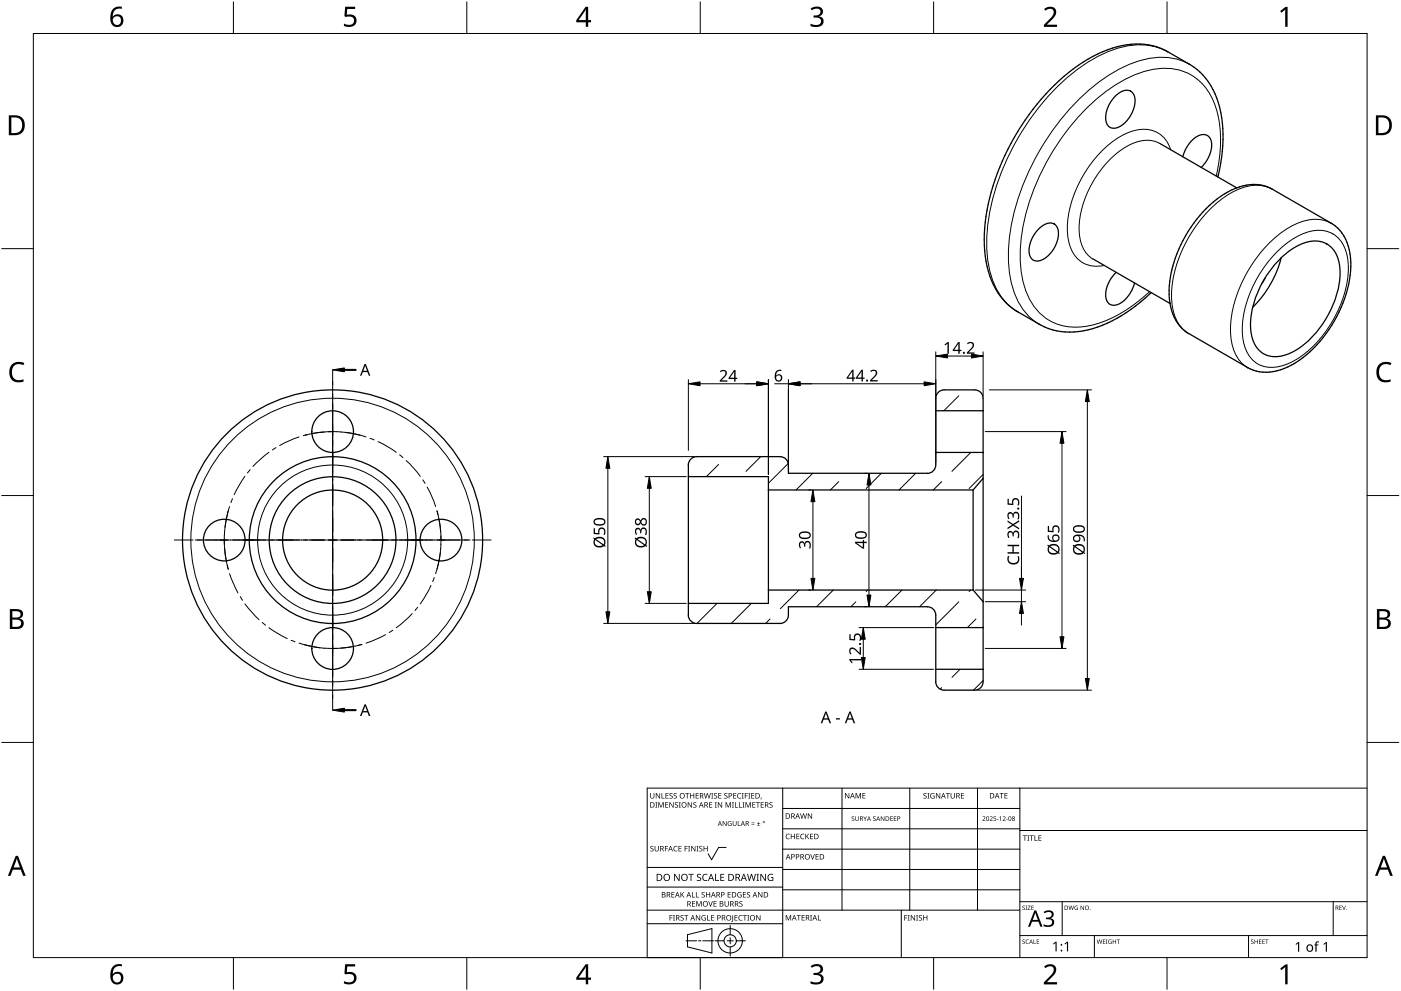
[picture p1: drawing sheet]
<svg xmlns="http://www.w3.org/2000/svg" width="420mm" height="297mm" viewBox="0 0 420 297" stroke-linecap="round" stroke-linejoin="round" font-family="sans-serif">
<g fill="none" stroke="#000" stroke-width=".3">
<path d="M350.1 15.5a19 19 0 0 0-16.3-.6 53.8 53.8 0 0 0-23.6 19 70.1 70.1 0 0 0-14.2 36.6 27.8 27.8 0 0 0 5.1 19.6l2.6 2.4 1.5 1M356.7 19.2a19.1 19.1 0 0 0-16.5-.5 54 54 0 0 0-23.5 19 70 70 0 0 0-14.2 36.5 27.8 27.8 0 0 0 5.1 19.6l2.6 2.4 1.5 1M347.8 43a10 10 0 0 0-10 1 31.3 31.3 0 0 0-14.2 24.5 10.1 10.1 0 0 0 4.1 9.1M351.1 44.9a8.5 8.5 0 0 0-11.5-5.6 30 30 0 0 0-15.9 15.4 27.8 27.8 0 0 0-3.2 17.6 8.5 8.5 0 0 0 10.6 7.3M364.7 52.8a35.7 35.7 0 0 0-1.3-23.6 15.5 15.5 0 0 0-17.9-8.3 43.3 43.3 0 0 0-22.6 14.7 67.6 67.6 0 0 0-16.9 38.8 26.2 26.2 0 0 0 4.9 18.5 16.3 16.3 0 0 0 17.8 4.2 40.5 40.5 0 0 0 16-9.7M381.5 56.7a11.6 11.6 0 0 0-11 .4 38.2 38.2 0 0 0-18.1 24 20.4 20.4 0 0 0 1.2 16.2l1.8 2 1.1 .7M383.5 75a18.6 18.6 0 0 1 12.6-6 8.5 8.5 0 0 1 7.9 7.5 30 30 0 0 1-5.4 21.4 27.8 27.8 0 0 1-13.7 11.6 8.6 8.6 0 0 1-11.9-6.9 30 30 0 0 1 5.3-21.4 35.7 35.7 0 0 1 5.2-6.2zM399.2 66.9a11.3 11.3 0 0 0-11 .4 38.2 38.2 0 0 0-18.2 24 22.3 22.3 0 0 0 .6 15 9.3 9.3 0 0 0 3.6 3.9"/>
<circle cx="99.7" cy="161.9" r="42.5"/>
<circle cx="99.8" cy="161.9" r="22.5"/>
</g>
<g fill="none" stroke="#000" stroke-width=".38">
<path d="M350.1 15.5h.1M350.2 15.5l-2.6-1.2-3-.8-3.3-.3-3 .2-3.2 .6-3.3 1.1-3.3 1.4-3.7 2.1-3.2 2.2-3.4 2.8-3.3 3.2-3.1 3.5-2.9 3.7-2.8 4-2.5 4.2-2.2 4.3-1.9 4.4-1.6 4.4-1.2 4.4-.8 4.1-.6 4.2-.1 3.9 .2 3.7 .5 3.5 .8 3.3 1.1 2.6 1.3 2.5 1.8 2.3 3.3 3 7.5 4.4M350.2 15.5l6.5 3.8M356.7 19.2v.1M356.7 19.3l3.2 2.3 2.5 2.9 2 3.6 1.4 4.2 .8 4.6 .2 5-.4 5.3-1.2 5.9M334.2 29.2a4.5 4.5 0 0 1 4.9-1.9 3.8 3.8 0 0 1 1.2 4.3 8.5 8.5 0 0 1-6.1 6.8 2.51 2.51 0 0 1-2.6-2.7 9.3 9.3 0 0 1 2.6-6.5zM347.8 43l23.1 13.3M354.7 47a9.7 9.7 0 0 1 5.4-6.6 2.72 2.72 0 0 1 3.3 3.5 10.3 10.3 0 0 1-3.2 6.3M370.9 56.3l3.8-.9a11.1 11.1 0 0 1 6.8 1.3l17.7 10.2M370.9 56.3l-4.2 2.2-4.1 3.2-3.7 4-3.3 5-2.5 5-1.7 5.4-.8 5.2 .3 4.7M311.2 69a4.5 4.5 0 0 1 4.9-1.9 3.8 3.8 0 0 1 1.2 4.3 8.5 8.5 0 0 1-6.1 6.8 2.72 2.72 0 0 1-2.6-3.6 10 10 0 0 1 2.6-5.6zM327.8 77.6l23.1 13.4"/>
<path d="M383.4 78.1a16.7 16.7 0 0 1 11.3-5.9 7.3 7.3 0 0 1 6.9 6.8 27.1 27.1 0 0 1-6.9 20.7 17.5 17.5 0 0 1-12.5 7.2 7.2 7.2 0 0 1-6.9-6.8 27 27 0 0 1 6.9-20.7zM384.2 77.3a32.2 32.2 0 0 1-8.5 14.8M399.2 66.9a13.9 13.9 0 0 1 5.9 13l-.6 5-1.6 5.6-2.4 5-3.2 5.1-3.9 4.3-4 3.3-4.3 2.2-4.1 1.1a11.1 11.1 0 0 1-6.8-1.3M311.7 97.2v.1M334.7 81.6a9.5 9.5 0 0 0-3 8 2.7 2.7 0 0 0 4.7 1.1 10.4 10.4 0 0 0 3.8-5.9M345.2 87.7l-4.3 3.7-4.6 3.3-4.5 2.3-4.4 1.6-4.3 .8-4 .1-3.7-.7-3.6-1.6M350.9 91l.6 2.3 .8 2.1a11.1 11.1 0 0 0 3.4 4M355.6 99.5l18.6 10.7M379.5 83.3l-1 1.6M294.8 119.4a2.45 2.45 0 0 0-2.5-2.5h-9.2a2.52 2.52 0 0 0-2.5 2.5v20a2.53 2.53 0 0 1-2.5 2.5h-41.7v-2.5M294.8 119.4v85M374.2 110.2h.1"/>
<path d="M208.9 136.9a2.49 2.49 0 0 0-2.5 2.5v45a2.52 2.52 0 0 0 2.5 2.5M208.9 136.9h25M233.9 136.9a2.45 2.45 0 0 1 2.5 2.5M280.6 135.6h14.2M280.6 123.1h14.2M206.4 142.9h24v38h-24M291.8 146.9h-61.4M291.8 146.9v30M294.8 143.4l-3 3.5M230.4 176.9h61.4M291.8 176.9l3 3.5M233.9 186.9h-25"/>
<path d="M236.4 184.4a2.51 2.51 0 0 1-2.5 2.5M236.4 184.4v-2.5h41.7a2.46 2.46 0 0 1 2.5 2.5v20a2.51 2.51 0 0 0 2.5 2.5h9.2a2.48 2.48 0 0 0 2.5-2.5M280.6 188.1h14.2M294.8 200.6h-14.2"/>
<circle cx="99.8" cy="129.4" r="6.2"/>
<circle cx="67.3" cy="161.9" r="6.3"/>
<circle cx="99.7" cy="161.9" r="45"/>
<circle cx="99.7" cy="161.9" r="19"/>
<circle cx="99.8" cy="161.9" r="15"/>
<circle cx="99.8" cy="161.9" r="25"/>
<circle cx="132.2" cy="161.9" r="6.3"/>
<circle cx="99.8" cy="194.4" r="6.3"/>
</g>
<g fill="none" stroke="#000" stroke-width=".3">
<path d="M287.5 118.6l-4.4 4.5M215.5 139.2l-3.6 3.7M228.1 136.9l-4.4 4.4M236.4 138.9l-6 6M280.9 135.6l-.3 .2M291.2 135.6l-5.7 5.7M243.7 141.9l-5 5M251.5 144.4l-2.5 2.5M264.3 141.9l-4.5 4.5M274.6 141.9l-5 5M282.4 144.4l-2.5 2.5M294.8 142.2l-4.2 4.2"/>
<path d="M239.6 176.9l-5.6 5.5M249.9 176.9l-5 5M260.2 176.9l-.4 .4M270.5 176.9l-5 5M280.8 176.9l-5 5M291.1 176.9l-.5 .4M215 180.9l-6 6M225.3 180.9l-6 6M230.9 185.5l-1.3 1.4M256.7 180.4l-1.5 1.5M287.5 180.4l-6.9 6.9M292.7 185.5l-2.6 2.6"/>
<path d="M282.4 206.1l-.4 .5M287.9 200.6l-2.4 2.4M294.8 204l-2.8 2.9"/>
</g>
<path d="M10 10h400v277h-400z" fill="none" stroke="#000" stroke-width=".3"/>
<g fill="none" stroke="#000" stroke-width=".3">
<path d="M70 .5v9.5M140 .5v9.5M210 .5v9.5M280 .5v9.5M350 .5v9.5M.5 74.5h9.5M419.5 74.5h-9.5M.5 148.5h9.5M410 148.5h9.5M10 222.5h-9.5M410 222.5h9.5M70 287v9.5"/>
<path d="M140 287v9.5M210 287v9.5M280 287v9.5M350 287v9.5"/>
</g>
<g fill="#000">
<path d="M103.5 2h3v.7h-2.4l-.1 1.7a2.01 2.01 0 0 1 3 1.7 2.01 2.01 0 0 1-2.8 2l-1.1-.3v-.7a1.93 1.93 0 0 0 3-.6 1.37 1.37 0 0 0-.5-1.4 1.37 1.37 0 0 0-1.4-.1l-.5 .1-.4-.3zM243.1 2.6a2.32 2.32 0 0 1 3.7 .5 1.46 1.46 0 0 1-1.2 1.8 1.59 1.59 0 0 1 1.4 1.8 1.59 1.59 0 0 1-1.8 1.4l-2.1-.3v-.7a2.12 2.12 0 0 0 3.1-.5 1.21 1.21 0 0 0-1.6-1.3h-.6v-.7a1.53 1.53 0 0 0 2.1-1.1 1.49 1.49 0 0 0-2.6-.4zM313.1 2.7a2.03 2.03 0 0 1 2.1-.8 2.03 2.03 0 0 1 1.6 1.7 3.9 3.9 0 0 1-1.6 2.5l-1.2 1.3h3v.7h-3.9v-.6l1.5-1.6a2.56 2.56 0 0 0 1.3-2.9 1.62 1.62 0 0 0-2.4 .2zM383.9 3.3l1.6-1.2h.6v5.9h-.7l.1-5.2-1.2 1zM3.5 109.3a3.3 3.3 0 0 1 3.8-.5l-.3 .7a2.26 2.26 0 0 0-2.6 0 2.26 2.26 0 0 0-.8 2.6 2.12 2.12 0 0 0 3.1 1.7l.4-.1v.7a2.98 2.98 0 0 1-3.4-.4 2.98 2.98 0 0 1-.8-3.3zM413.5 109.3a3.3 3.3 0 0 1 3.8-.5l-.3 .7a2.26 2.26 0 0 0-2.7 0 2.26 2.26 0 0 0-.7 2.6 2.12 2.12 0 0 0 3.1 1.7l.4-.1v.7a2.98 2.98 0 0 1-3.4-.4 2.98 2.98 0 0 1-.8-3.3zM103.5 289h3v.7h-2.4l-.1 1.7a2.01 2.01 0 0 1 3 1.7 2.01 2.01 0 0 1-2.8 2l-1.1-.4v-.6a1.93 1.93 0 0 0 3-.7 1.37 1.37 0 0 0-.5-1.3 1.37 1.37 0 0 0-1.4-.1l-.5 .1-.4-.3zM243.1 289.6a2.32 2.32 0 0 1 3.7 .5 1.46 1.46 0 0 1-1.2 1.8 1.59 1.59 0 0 1 1.4 1.8 1.59 1.59 0 0 1-1.8 1.4l-2.1-.3v-.7a2.12 2.12 0 0 0 3.1-.5 1.21 1.21 0 0 0-1.6-1.4h-.6v-.6a1.53 1.53 0 0 0 2.1-1.1 1.49 1.49 0 0 0-2.6-.4zM313.1 289.7a2.03 2.03 0 0 1 2.1-.8 2.03 2.03 0 0 1 1.6 1.7 3.9 3.9 0 0 1-1.6 2.5l-1.2 1.3h3v.7h-3.9v-.7l1.5-1.5a2.56 2.56 0 0 0 1.3-2.9 1.62 1.62 0 0 0-2.4 .2zM383.9 290.3l1.6-1.2h.6v5.9h-.7l.1-5.2-1.2 1z"/>
<path d="M33.9 2.6a2.88 2.88 0 0 1 2.6-.6v.7a2.02 2.02 0 0 0-2.6 2.3 1.83 1.83 0 0 1 2.5-.3 1.83 1.83 0 0 1 .3 2.6 2.07 2.07 0 0 1-2.5 .6 2.07 2.07 0 0 1-1.1-2.4 4 4 0 0 1 .8-2.9zM33.8 6.2a1.3 1.3 0 0 0 2.6 0 1.3 1.3 0 0 0-2.6 0z"/>
<path d="M175.6 2h.8v4h.9v.7h-.9v1.3h-.7v-1.3h-2.9v-.6zM175.7 2.8l-2.2 3.2h2.2z"/>
<path d="M2.6 34.6h1.9a2.99 2.99 0 0 1 2.9 3 2.99 2.99 0 0 1-3.1 2.9h-1.7zM3.4 35.2v4.7h.8a2.35 2.35 0 0 0 2.4-2.1 2.35 2.35 0 0 0-1.9-2.6z"/>
<path d="M412.6 34.6h1.9a2.68 2.68 0 0 1 2.9 2.9 2.78 2.78 0 0 1-3.1 3h-1.7zM413.4 35.2v4.7h.8a2.35 2.35 0 0 0 2.4-2.1 2.35 2.35 0 0 0-2-2.6z"/>
<path d="M3 182.6h1.7a1.68 1.68 0 0 1 2.2 1.7 1.37 1.37 0 0 1-1.1 1.1 1.61 1.61 0 0 1 1.3 2 1.61 1.61 0 0 1-2 1.1h-2.1zM3.7 185.7v2.2h1.2a1.13 1.13 0 0 0 1.4-1.1 1.13 1.13 0 0 0-1.4-1.1zM3.7 183.2v1.9h1.1a1.02 1.02 0 0 0 1.3-1 1.02 1.02 0 0 0-1.4-.9z"/>
<path d="M412.9 182.6h1.7a1.68 1.68 0 0 1 2.3 1.7 1.37 1.37 0 0 1-1.1 1.1 1.61 1.61 0 0 1 1.3 2 1.61 1.61 0 0 1-2.1 1.1h-2.1zM413.7 185.7v2.2h1.2a1.13 1.13 0 0 0 1.4-1.1 1.13 1.13 0 0 0-1.5-1.1zM413.7 183.2v1.9h1.1a1.02 1.02 0 0 0 1.3-1 1.02 1.02 0 0 0-1.4-.9z"/>
<path d="M4.7 256.5h.7l2.3 6h-.8l-.7-1.8h-2.4l-.7 1.8h-.7zM5 257.3l-.9 2.7h1.9z"/>
<path d="M414.7 256.5h.7l2.3 6h-.8l-.7-1.8h-2.4l-.7 1.8h-.7zM415 257.3l-.9 2.7h1.9z"/>
<path d="M33.9 289.6a2.88 2.88 0 0 1 2.6-.6v.7a2.02 2.02 0 0 0-2.6 2.3 1.83 1.83 0 0 1 2.5-.3 1.83 1.83 0 0 1 .3 2.6 2.07 2.07 0 0 1-2.5 .6 2.07 2.07 0 0 1-1.1-2.4 4 4 0 0 1 .8-2.9zM33.8 293.2a1.3 1.3 0 0 0 2.6 0 1.3 1.3 0 0 0-2.6 0z"/>
<path d="M175.6 289h.8v4h.9v.7h-.9v1.3h-.7v-1.3h-2.9v-.6zM175.7 289.8l-2.2 3.2h2.2z"/>
</g>
<g fill="none" stroke="#000" stroke-width=".3">
<path d="M234.7 236.2v50.8h-40.6v-50.8h215.9M252.5 236.2v36.6M272.8 236.2v36.6M293.2 236.2v36.6M305.9 236.2v50.8M217.8 254h-2.3l-2.1 3.7-1-1.8M234.7 242.3h71.2M234.7 254.5h71.2M305.9 248.4h-71.2M410 248.9h-104.1M194.1 272.8h111.8M219 277.4v2.8"/>
<path d="M234.7 276.9h-40.6M234.7 265.9h-40.6M234.7 260h-40.6M270.3 272.8v14.2M305.9 260.6h-71.2M305.9 266.7h-71.2M305.9 270.3h104.1M318.6 270.3v10.1M399.8 270.3v10.1M205.7 282h3.2M206.2 280.2l7.3-1.9v7.3l-7.3-1.8zM209.5 282h.7"/>
<path d="M214 282h-3.2M214.4 282h2.8M218.1 282h1.8M219 281.1v1.8M219 283.8v2.8M223.6 282h-2.8M328.2 280.4v6.6M374.4 280.4v6.6M410 280.4h-104.1"/>
<circle cx="219" cy="282" r="3.7"/>
<circle cx="219" cy="282" r="1.83"/>
</g>
<g fill="#000">
<path d="M195 237.7h.2v1.1a.42 .42 0 0 0 .4 .4 .42 .42 0 0 0 .4-.4v-1.1h.2v1.1a.62 .62 0 0 1-.6 .6 .62 .62 0 0 1-.6-.6zM196.7 237.7h.2l.9 1.4v-1.4h.2v1.6h-.3l-.8-1.3v1.3h-.2zM198.4 237.7h.2v1.5h.7v.1h-.9zM199.6 237.7h.9v.2h-.7v.5h.6v.2h-.6v.6h.7v.1h-.9zM200.8 237.9l.6-.2 .3 .1v.2a.38 .38 0 0 0-.5-.2 .38 .38 0 0 0-.2 .5 .38 .38 0 0 0 .5 .2l.3 .3-.2 .4-.7 .1h-.2l.1-.2a.41 .41 0 0 0 .6 .1 .41 .41 0 0 0 .1-.5 .41 .41 0 0 0-.5-.2zM202.1 237.9l.5-.2 .4 .1-.1 .2a.38 .38 0 0 0-.5-.2 .38 .38 0 0 0-.2 .5 .38 .38 0 0 0 .5 .2l.3 .3-.1 .4-.7 .1h-.2l.1-.2a.41 .41 0 0 0 .5 .1 .41 .41 0 0 0 .2-.5 .41 .41 0 0 0-.6-.2zM205.5 237.7h1.2v.2h-.5v1.4h-.2v-1.4h-.5zM207 237.7h.2v.7h.8v-.7h.2v1.6h-.2v-.7h-.8v.7h-.2zM208.6 237.7h.9v.2h-.7v.5h.7v.2h-.7v.6h.7v.1h-.9zM211.1 237.7h.2l.4 1.4 .3-1.4h.2l.4 1.4 .4-1.4h.2l-.5 1.6h-.2l-.4-1.3-.3 1.3h-.3zM213.3 237.7h.6l-.2 .2v1.3l.2 .1h-.6l.2-.1v-1.3zM214.2 237.9l.5-.2 .4 .1-.1 .2a.38 .38 0 0 0-.5-.2 .38 .38 0 0 0-.2 .5 .38 .38 0 0 0 .5 .2l.3 .3-.1 .4-.7 .1h-.2l.1-.2a.41 .41 0 0 0 .5 .1 .41 .41 0 0 0 .2-.5 .41 .41 0 0 0-.6-.2z"/>
<path d="M215.4 237.7h.9v.2h-.7v.5h.7v.2h-.7v.6h.7v.1h-.9zM217.3 237.9l.5-.2 .4 .1-.1 .2a.38 .38 0 0 0-.5-.2 .38 .38 0 0 0-.2 .5 .38 .38 0 0 0 .5 .2l.3 .3-.2 .4-.6 .1h-.2l.1-.2a.41 .41 0 0 0 .5 .1 .41 .41 0 0 0 .2-.5 .41 .41 0 0 0-.6-.2zM219.9 237.7h.9v.2h-.7v.5h.7v.2h-.7v.6h.7v.1h-.9zM221.3 237.9l.6-.2 .4 .1-.1 .2a.66 .66 0 0 0-.9 .6 .66 .66 0 0 0 .9 .5 .77 .77 0 0 1-1.1-.1 .77 .77 0 0 1 .2-1.1zM222.5 237.7h.5l-.1 .2v1.3l.1 .1h-.5l.2-.1v-1.3zM223.4 237.7h.9v.2h-.7v.6h.6v.2h-.6v.6h-.2zM224.4 237.7h.6l-.2 .2v1.3l.2 .1h-.6l.2-.1v-1.3zM225.3 237.7h.9v.2h-.7v.5h.7v.2h-.7v.6h.7v.1h-.9zM228.2 239.1h.2l-.3 .5zM253.4 237.7h.3l.8 1.3v-1.3h.2v1.6h-.2l-.9-1.3v1.3h-.2zM256.6 237.7h.3l.5 1.3 .5-1.3h.3v1.6h-.2v-1.4l-.7 1.4-.5-1.4v1.4h-.2zM258.6 237.7h1v.2h-.7v.5h.6v.2h-.6v.5h.7v.2h-1z"/>
<path d="M277 237.9l.6-.2 .3 .1-.1 .2a.38 .38 0 0 0-.5-.2 .38 .38 0 0 0-.1 .5 .38 .38 0 0 0 .5 .2l.2 .3-.1 .4-.7 .1h-.2l.1-.2a.41 .41 0 0 0 .6 .1 .41 .41 0 0 0 .1-.5 .41 .41 0 0 0-.5-.2zM278.1 237.7h.6l-.2 .2v1.3l.2 .1h-.6l.2-.1v-1.3zM279.2 237.9l.7-.2 .4 .1-.1 .2a.67 .67 0 0 0-1 .5 .67 .67 0 0 0 .9 .6v-.4h-.4v-.2h.6v.8a.88 .88 0 0 1-1.2-.2 .88 .88 0 0 1 .1-1.2zM280.7 237.7h.2l.9 1.4v-1.4h.2v1.6h-.3l-.8-1.3v1.3h-.2zM283.7 237.7h1.2v.2h-.5v1.4h-.2v-1.4h-.5zM285.1 237.7h.2v1.1a.42 .42 0 0 0 .4 .4 .42 .42 0 0 0 .4-.4v-1.1h.2v1.1a.62 .62 0 0 1-.6 .6 .62 .62 0 0 1-.6-.6zM288.2 237.7h.9v.2h-.7v.5h.7v.2h-.7v.6h.7v.1h-.9zM299.8 237.7h1.2v.2h-.5v1.4h-.2v-1.4h-.5zM301.2 237.7h.9v.2h-.7v.5h.7v.2h-.7v.5h.7v.2h-.9zM195.1 253.7l.6-.2 .3 .1-.1 .2a.38 .38 0 0 0-.5-.1 .38 .38 0 0 0-.1 .5 .38 .38 0 0 0 .4 .2l.3 .2-.1 .5-.7 .1-.2-.1 .1-.1a.41 .41 0 0 0 .6 .1 .41 .41 0 0 0 .1-.6 .41 .41 0 0 0-.6-.2zM196.5 240.4h.6l-.2 .2v1.3l.2 .2h-.6l.2-.2v-1.3zM196.3 253.6h.2v1a.42 .42 0 0 0 .5 .4 .42 .42 0 0 0 .4-.4v-1h.2v1a.62 .62 0 0 1-.6 .6 .62 .62 0 0 1-.7-.6z"/>
<path d="M197.4 240.4h.3l.5 1.4 .5-1.4h.3v1.7h-.2l.1-1.5-.8 1.5-.5-1.5v1.5h-.2zM199.4 253.6h.9v.1h-.7v.6h.7v.2h-.7v.7h-.2zM199.5 240.4h.9v.2h-.7v.5h.6v.2h-.6v.6h.7v.2h-.9zM200.7 240.4h.3l.8 1.4v-1.4h.2v1.7h-.2l-.9-1.4v1.4h-.2zM202.2 253.8l.4-.3 .6 .1-.1 .2-.4-.1a.66 .66 0 0 0-.5 .9 .66 .66 0 0 0 .9 .4 .77 .77 0 0 1-1.1-.1 .77 .77 0 0 1 .2-1.1zM202.5 240.6l.5-.2 .3 .1v.2a.38 .38 0 0 0-.5-.2 .38 .38 0 0 0-.2 .5 .38 .38 0 0 0 .5 .2 .51 .51 0 0 1 .1 .9 .51 .51 0 0 1-.8-.3l.1 .1a.41 .41 0 0 0 .5 0 .41 .41 0 0 0 .1-.5 .41 .41 0 0 0-.5-.2zM203.6 240.4h.6l-.2 .2v1.3l.2 .2h-.6l.2-.2v-1.3zM203.5 253.6h.9v.1h-.7v.6h.6v.1h-.6v.6h.7v.2h-.9zM205.3 253.6h.9v.1h-.7v.6h.7v.2h-.7v.7h-.2zM206.4 253.6h.6l-.2 .1v1.3l.2 .2h-.6l.2-.2v-1.3zM206.2 240.4h.3l.8 1.4v-1.4h.2v1.7h-.2l-.9-1.4v1.4h-.2zM207.3 253.6h.2l.9 1.3v-1.3h.2v1.6h-.3l-.9-1.4 .1 1.4h-.2z"/>
<path d="M208 240.6l.5-.2 .4 .1-.1 .2a.38 .38 0 0 0-.5-.2 .38 .38 0 0 0-.2 .5 .38 .38 0 0 0 .5 .2 .51 .51 0 0 1 .1 .9 .51 .51 0 0 1-.8-.3l.1 .1a.41 .41 0 0 0 .5 0 .41 .41 0 0 0 .1-.5 .41 .41 0 0 0-.5-.2zM208.9 253.6h.6l-.2 .1v1.3l.2 .2h-.6l.2-.2v-1.3zM209.8 253.7l.5-.2 .3 .1v.2a.38 .38 0 0 0-.5-.1 .38 .38 0 0 0-.2 .5 .38 .38 0 0 0 .5 .2l.3 .2-.2 .5-.7 .1-.1-.1 .1-.1a.41 .41 0 0 0 .5 .1 .41 .41 0 0 0 .1-.6 .41 .41 0 0 0-.5-.2zM211 253.6h.2v.7h.8v-.7h.2v1.6h-.2v-.8h-.8v.8h-.2zM212.7 240.4h.9v.2h-.7v.5h.6v.2h-.6v.6h.7v.2h-.9zM214.4 240.4h.6l-.2 .2v1.3l.2 .2h-.6l.2-.2v-1.3zM215.3 240.4h.2l.9 1.4v-1.4h.2v1.7h-.3l-.8-1.4v1.4h-.2zM216.7 246.1h.2l.8 1.2v-1.2h.2v1.5h-.2l-.8-1.2v1.2h-.2zM217.6 240.4h.3l.5 1.4 .5-1.4h.3v1.7h-.2v-1.5l-.7 1.5-.5-1.5v1.5h-.2zM218.4 246.3l1-.1-.2 .1a.6 .6 0 0 0-.8 .5 .6 .6 0 0 0 .8 .6v-.4l-.3-.2h.5v.7a.8 .8 0 0 1-1-.2 .8 .8 0 0 1 0-1zM219.5 240.4h.6l-.2 .2v1.3l.2 .2h-.6l.2-.2v-1.3zM220.4 240.4h.2v1.5h.7v.2h-.9z"/>
<path d="M219.8 246.1h.1v.9a.38 .38 0 0 0 .4 .4 .38 .38 0 0 0 .4-.4v-.9h.2v.9a.56 .56 0 0 1-.6 .6 .56 .56 0 0 1-.5-.6zM221.3 246.1h.1v1.3h.7v.2h-.8zM221.6 240.4h.2v1.5h.7v.2h-.9zM222.7 240.4h.6l-.2 .2v1.3l.2 .2h-.6l.2-.2v-1.3zM223.6 240.4h.3l.5 1.4 .5-1.4h.3v1.7h-.2v-1.5l-.7 1.5-.6-1.5 .1 1.5h-.2zM225.4 247l.9 .1zM225.4 246.6l.9 .1zM225.6 240.4h.9v.2h-.7v.5h.7v.2h-.7v.6h.7v.2h-.9zM227 247.4l1 .2zM226.7 240.4h1.2v.2h-.5v1.5h-.2v-1.5h-.5zM227.4 246.3l.2 .5h.4l-.4 .1v.4l-.2-.4h-.4l.4-.1zM228.1 240.4h1v.2h-.7v.5h.6v.2h-.6v.6h.7v.2h-1z"/>
<path d="M230.8 240.6l.6-.2 .3 .1-.1 .2a.38 .38 0 0 0-.5-.2 .38 .38 0 0 0-.1 .5 .38 .38 0 0 0 .5 .2 .51 .51 0 0 1 0 .9 .51 .51 0 0 1-.8-.3l.1 .1a.41 .41 0 0 0 .6 0 .41 .41 0 0 0 .1-.5 .41 .41 0 0 0-.5-.2zM235.8 250.1l.5-.2 .6 .1-.1 .2-.4-.1a.66 .66 0 0 0-.5 .8 .66 .66 0 0 0 .9 .4 .77 .77 0 0 1-1.1-.1 .77 .77 0 0 1 .1-1.1zM237.2 249.9h.2v.7h.8v-.7h.2v1.6h-.2v-.7h-.8v.7h-.2zM238.8 249.9h.9v.2h-.7v.5h.7v.2h-.7v.5h.7v.2h-.9zM240.2 250.1l.6-.2 .4 .1v.2a.66 .66 0 0 0-1 .5 .66 .66 0 0 0 1 .6 .77 .77 0 0 1-1.1-.1 .77 .77 0 0 1 .1-1.1zM240 243.8h.2l.3 1.4 .4-1.4h.2l.4 1.4 .3-1.4h.2l-.4 1.6h-.2l-.4-1.4-.4 1.4h-.2zM241.5 249.9h.2v.8l.7-.8h.3l-.7 .7 .7 .9h-.2l-.6-.7-.2 .7h-.2zM243 256h.2l.5 1.4 .5-1.4h.2l-.6 1.6h-.2zM242.3 243.8h.2l.9 1.3v-1.3h.1v1.6h-.2l-.9-1.3 .1 1.3h-.2zM242.9 249.9h.9v.2h-.7v.5h.7v.2h-.7v.5h.7v.2h-.9zM244.6 256h.9v.2h-.7v.5h.7v.2h-.7v.5h.7v.2h-.9zM255.5 244.8l.4-.1 .3 .2a.33 .33 0 0 0-.5-.1 .33 .33 0 0 0-.1 .5 .33 .33 0 0 0 .5 .1 .43 .43 0 0 1-.1 .7 .43 .43 0 0 1-.6-.3 .33 .33 0 0 0 .5 .2 .33 .33 0 0 0 0-.5l-.5-.3z"/>
<path d="M256.5 244.7h.2v.9a.35 .35 0 0 0 .3 .3 .35 .35 0 0 0 .4-.3v-.9h.2v.9a.52 .52 0 0 1-.6 .5 .52 .52 0 0 1-.5-.5zM258.9 244.7l.6 .7 .5-.7-.5 .8v.6h-.1v-.6zM261.9 244.8l.5-.1 .2 .2a.33 .33 0 0 0-.5-.1 .33 .33 0 0 0-.1 .5 .33 .33 0 0 0 .5 .1 .43 .43 0 0 1 0 .7 .43 .43 0 0 1-.7-.3 .33 .33 0 0 0 .5 .2 .33 .33 0 0 0 0-.5l-.4-.3zM264.2 244.7h.1l.8 1.1v-1.1h.1v1.4h-.2l-.7-1.2v1.2h-.1zM267 244.7h.7l-.5 .1v.5h.5l-.5 .1v.5l.5 .2h-.7zM268 244.7h.8l-.6 .1v.5h.6l-.6 .1v.5l.6 .2h-.8zM294.7 244.8a.49 .49 0 0 1 .7 .1 .49 .49 0 0 1-.3 .7l-.3 .3 .7 .2h-.9l.4-.5a.37 .37 0 0 0 .4-.6 .37 .37 0 0 0-.7-.1zM296.8 244.8a.49 .49 0 0 1 .8 .1 .49 .49 0 0 1-.3 .7l-.3 .3 .7 .2h-.9l.4-.5a.37 .37 0 0 0 .3-.6 .37 .37 0 0 0-.6-.1zM298 244.7h.7l-.5 .1-.1 .4a.45 .45 0 0 1 .6 .2 .45 .45 0 0 1-.2 .6 .45 .45 0 0 1-.6-.2 .39 .39 0 0 0 .6 .1 .39 .39 0 0 0 0-.6 .39 .39 0 0 0-.5 0zM299 245.5l.4 .1zM299.7 245l.5-.3v1.4h-.2v-1.2zM300.7 244.8a.49 .49 0 0 1 .8 .1 .49 .49 0 0 1-.3 .7l-.3 .3 .7 .2h-.9l.4-.5a.37 .37 0 0 0 .3-.6 .37 .37 0 0 0-.6-.1z"/>
<path d="M301.8 245.5l.4 .1zM306.8 250.4h1.2v.2h-.5v1.4h-.2v-1.4h-.5zM308.1 250.4h.6l-.2 .2v1.3l.2 .1h-.6l.2-.1v-1.3zM308.8 250.4h1.2v.2h-.5v1.4h-.2v-1.4h-.5zM310.2 250.4h.3v1.4h.7v.2h-1zM311.4 250.4h.9v.2h-.7v.5h.7v.2h-.7v.5h.7v.2h-.9zM200.8 274.3h.9v.2h-.7v.5h.7v.2h-.7v.7h-.2zM201.4 267.4h.9v.2h-.7v.5h.6v.1h-.6v.6h.7v.2h-.9zM201.8 274.3h.6l-.2 .2v1.3l.2 .1h-.6l.2-.1v-1.3zM202.2 261.9h.3l1.1 1.8v-1.8h.2v2.1h-.3l-1.1-1.7v1.7h-.2zM204.1 274.4l.6-.1 .3 .1v.1a.38 .38 0 0 0-.5-.1 .38 .38 0 0 0-.2 .5 .38 .38 0 0 0 .5 .2l.3 .3-.2 .4-.7 .1h-.2l.2-.2a.41 .41 0 0 0 .5 .1 .41 .41 0 0 0 .1-.6 .41 .41 0 0 0-.5-.1zM204.1 267.4h.2v.8l.7-.8h.2l-.6 .7 .7 .9h-.3l-.6-.8-.1 .8h-.2z"/>
<path d="M205.2 274.3h1.2v.2h-.5v1.4h-.2v-1.4h-.5zM206.4 261.9h1.6v.3h-.6v1.8h-.3v-1.8h-.7zM207.5 267.4h.2v1.4h.7v.2h-.9zM207.5 270.1h.9v.2h-.7v.5h.7v.2h-.7v.6h.7v.1h-.9zM208.7 267.4h.2v1.4h.7v.2h-.9zM208.8 270.1h.3l.5 1.3 .5-1.3h.3v1.6h-.2v-1.4l-.7 1.4-.5-1.4v1.4h-.2zM208.7 274.3h.2l.9 1.3v-1.3h.2v1.6h-.3l-.8-1.3v1.3h-.2zM209.1 262.1l.4-.2 .8 .1-.3 .2a.44 .44 0 0 0-.7 .2 .44 .44 0 0 0 .5 .5l.5 .5-.3 .6a.71 .71 0 0 1-1-.3l.3 .1a.47 .47 0 0 0 .7-.3 .47 .47 0 0 0-.6-.5l-.4-.3zM210.6 274.5l.7-.2 .4 .1-.1 .1a.67 .67 0 0 0-1 .5 .67 .67 0 0 0 .9 .7v-.5h-.4v-.1h.6v.8a.88 .88 0 0 1-1.2-.2 .88 .88 0 0 1 .1-1.2zM210.5 267.5l.5-.1 .4 .1-.1 .1a.38 .38 0 0 0-.5-.1 .38 .38 0 0 0-.2 .5 .38 .38 0 0 0 .5 .2l.3 .3-.1 .4-.7 .1-.2-.1 .1-.1a.41 .41 0 0 0 .5 .1 .41 .41 0 0 0 .2-.6 .41 .41 0 0 0-.6-.1zM210.9 262.2l.7-.3 .6 .1-.1 .3a.85 .85 0 0 0-1.2 .7 .85 .85 0 0 0 1.2 .8v.2a1.1 1.1 0 0 1-1.4-.4 1.1 1.1 0 0 1 .2-1.4zM212.1 274.3h.2v1.4h.7v.2h-.9z"/>
<path d="M212.4 270.1h.2l.5 1.4 .5-1.4h.2l-.6 1.6h-.2zM211.7 267.4h.2v.7h.9v-.7h.2v1.6h-.2v-.8h-.9v.8h-.2zM213.3 274.3h.9v.2h-.7v.5h.6v.2h-.6v.5h.7v.2h-.9zM214.5 261.9h.2v1.9h1v.2h-1.2zM214 270.1h.9v.2h-.7v.5h.7v.2h-.7v.6h.7v.1h-.9zM216 261.9h1.2v.3h-.9v.6h.8v.3h-.8v.7h.9v.2h-1.2zM217.3 270.1h.2v1.1a.42 .42 0 0 0 .4 .4 .42 .42 0 0 0 .4-.4v-1.1h.3v1.1a.62 .62 0 0 1-.7 .6 .62 .62 0 0 1-.6-.6zM218.2 267.4h.9v.2h-.7v.5h.7v.1h-.7v.6h.7v.2h-.9zM219.6 274.3h.3l-.1 1.7-.5 .3v-.2l.3-.1zM220.3 274.3h.9v.2h-.7v.5h.6v.2h-.6v.5h.7v.2h-.9zM221.3 267.6l.7-.2 .4 .1-.1 .1a.67 .67 0 0 0-1 .5 .67 .67 0 0 0 .9 .7v-.5h-.3v-.2h.5v.8a.88 .88 0 0 1-1.2-.1 .88 .88 0 0 1 .1-1.2zM221.7 274.5l.4-.2 .6 .1-.1 .1h-.4a.66 .66 0 0 0-.5 .8 .66 .66 0 0 0 .9 .4 .77 .77 0 0 1-1.1-.1 .77 .77 0 0 1 .2-1.1z"/>
<path d="M221.8 270.3l.6-.2 .3 .1-.1 .2a.38 .38 0 0 0-.5-.2 .38 .38 0 0 0-.2 .5 .38 .38 0 0 0 .5 .2 .51 .51 0 0 1 .1 .8 .51 .51 0 0 1-.8-.2h.1a.41 .41 0 0 0 .5 .1 .41 .41 0 0 0 .2-.5 .41 .41 0 0 0-.6-.2zM222.8 274.3h1.2v.2h-.5v1.4h-.2v-1.4h-.5zM222.8 267.4h.9v.2h-.7v.5h.7v.1h-.7v.6h.7v.2h-.9zM224.1 274.3h.6l-.2 .2v1.3l.2 .1h-.6l.2-.1v-1.3zM224.1 267.5l.5-.1 .3 .1v.1a.38 .38 0 0 0-.5-.1 .38 .38 0 0 0-.2 .5 .38 .38 0 0 0 .5 .2l.3 .3-.2 .4-.7 .1-.1-.1 .1-.1a.41 .41 0 0 0 .5 .1 .41 .41 0 0 0 .1-.6 .41 .41 0 0 0-.5-.1zM224 261.9h.3l.4 1.8 .5-1.8h.3l.5 1.8 .4-1.8h.3l-.5 2.1h-.3l-.5-1.8-.5 1.8h-.3zM226.9 261.9h.7l-.2 .3v1.6l.2 .2h-.7l.2-.2v-1.6zM226.8 274.3h.2l.9 1.3v-1.3h.2v1.6h-.3l-.9-1.3 .1 1.3h-.2zM227.3 267.4h.3l.8 1.3v-1.3h.2v1.6h-.2l-.9-1.3v1.3h-.2zM228 261.9h.3l1.2 1.8v-1.8h.2v2.1h-.3l-1.1-1.7v1.7h-.3zM230.5 262.2l.9-.3 .5 .1-.1 .3a.87 .87 0 0 0-1.4 .6 .87 .87 0 0 0 1.3 .9v-.6h-.5v-.3h.7v1.1a1.15 1.15 0 0 1-1.5-.3 1.15 1.15 0 0 1 .1-1.5zM235.6 274.3h.3l.5 1.3 .6-1.3h.3v1.6h-.2v-1.4l-.7 1.4-.6-1.4v1.4h-.2z"/>
<path d="M238.9 274.3h1.3v.2h-.5v1.4h-.2v-1.4h-.6zM240.4 274.3h.9v.2h-.7v.5h.7v.1h-.7v.6h.7v.2h-.9zM242.9 274.3h.6l-.2 .1v1.3l.2 .2h-.6l.2-.2v-1.3zM245.3 274.3h.2v1.4h.7v.2h-.9zM271.2 274.3h.9v.2h-.7v.5h.7v.2h-.7v.7h-.2zM272.2 274.3h.6l-.2 .2v1.3l.2 .1h-.6l.2-.1v-1.3zM273.1 274.3h.3l.8 1.3v-1.3h.2v1.6h-.2l-.9-1.3v1.3h-.2zM274.7 274.3h.6l-.2 .2v1.3l.2 .1h-.6l.2-.1v-1.3zM275.6 274.4l.6-.1 .3 .1v.1a.38 .38 0 0 0-.5-.1 .38 .38 0 0 0-.2 .5 .38 .38 0 0 0 .5 .2 .53 .53 0 0 1 .1 .8 .53 .53 0 0 1-.8 0v-.2a.41 .41 0 0 0 .6 .1 .41 .41 0 0 0 .1-.6 .41 .41 0 0 0-.5-.1zM276.9 274.3h.2v.7h.8v-.7h.2v1.6h-.2v-.7h-.8v.7h-.2zM306.7 271.6l.4-.2 .2 .2a.32 .32 0 0 0-.4 0 .32 .32 0 0 0-.1 .4 .32 .32 0 0 0 .4 .1 .41 .41 0 0 1 0 .7 .41 .41 0 0 1-.6-.2 .31 .31 0 0 0 .4 .1 .31 .31 0 0 0 .1-.5l-.5-.2zM307.6 271.5h.4l-.1 1.1 .1 .2h-.4l.1-.2z"/>
<path d="M308.2 271.5h.8l-.6 1.1 .7 .2h-.9l.6-1.2zM309.3 271.5h.7l-.5 .1v.4h.5l-.5 .1v.5l.5 .2h-.7zM313 273.4a1.74 1.74 0 0 1 1.7-.6 1.74 1.74 0 0 1 1.3 1.3 1.18 1.18 0 0 1-1 1.1 1.3 1.3 0 0 1 1.2 1.5 1.3 1.3 0 0 1-1.5 1.1l-1.7-.2v-.6a1.73 1.73 0 0 0 2.5-.4 .99 .99 0 0 0-1.3-1.1h-.5v-.5a1.13 1.13 0 0 0 1.2-.1 1.13 1.13 0 0 0 .4-1.1 1.42 1.42 0 0 0-2 0zM320.4 271.5h.2l.3 1.1 .3-1.1h.1l.4 1.1 .2-1.1h.2l-.4 1.3h-.1l-.3-1.2-.3 1.2h-.2zM322.4 271.6l.9-.1-.3 .1a.53 .53 0 0 0-.6 .6 .53 .53 0 0 0 .7 .4v-.4l-.2-.1h.4v.6a.71 .71 0 0 1-.9-.1 .71 .71 0 0 1 0-1zM324.1 271.5l.9 1v-1h.1v1.3l-.9-1.1-.1 1.1zM401.7 271.4h.7l-.6 .2v.4h.6l-.6 .1v.5l.6 .1h-.7zM402.5 271.4h.2l.4 1.2 .3-1.2h.2l-.5 1.3zM306.7 281.7l.4-.1 .2 .2a.32 .32 0 0 0-.4-.1 .32 .32 0 0 0-.1 .5 .32 .32 0 0 0 .4 .1 .41 .41 0 0 1 0 .6 .41 .41 0 0 1-.6-.2 .31 .31 0 0 0 .4 .2 .31 .31 0 0 0 .1-.5l-.5-.3zM307.8 281.8l.4-.2 .4 .1-.1 .1a.52 .52 0 0 0-.8 .5 .52 .52 0 0 0 .8 .4 .61 .61 0 0 1-.9 0 .61 .61 0 0 1 .2-.9zM310 281.6h.1v1.2l.6 .1h-.7zM310.9 281.6h.7l-.5 .2v.4h.5l-.5 .1v.5l.5 .1h-.7z"/>
<path d="M315.8 282.9l1.1-.7v3h-.4l.1-2.6-.6 .5zM319.2 282.9l1.1-.7v3h-.3v-2.6l-.6 .5zM328.9 281.6h.2l.3 1.1 .3-1.1h.1l.3 1.1 .3-1.1h.2l-.4 1.3h-.1l-.4-1.1-.3 1.1h-.1zM330.8 281.6h.7l-.6 .2v.4h.6l-.6 .1v.5l.6 .1h-.7zM331.7 281.6h.4l-.1 1.2 .1 .1h-.4l.1-.1zM332.5 281.8l.9-.1-.2 .1a.53 .53 0 0 0-.7 .5 .53 .53 0 0 0 .7 .5v-.4l-.2-.2h.4v.7a.71 .71 0 0 1-.9-.2 .71 .71 0 0 1 0-.9zM333.7 281.6h.2v.6h.6v-.6h.2v1.3h-.2v-.6h-.6v.6h-.2zM334.9 281.6h1l-.4 .2v1.1h-.2v-1.1zM375.2 281.7l.5-.1 .2 .2a.32 .32 0 0 0-.4-.1 .32 .32 0 0 0-.1 .5 .32 .32 0 0 0 .4 .1 .41 .41 0 0 1 0 .6 .41 .41 0 0 1-.6-.2 .31 .31 0 0 0 .4 .2 .31 .31 0 0 0 .1-.5l-.5-.3zM376.2 281.6h.2v.6h.7v-.6h.1v1.3h-.1v-.6h-.7v.6h-.2zM377.6 281.6h.7l-.6 .2v.4h.6l-.6 .1v.5l.6 .1h-.7zM378.6 281.6h.7l-.5 .2v.4h.5l-.5 .1v.5l.5 .1h-.7z"/>
<path d="M379.4 281.6h1l-.4 .2v1.1h-.2v-1.1zM388.5 283l1.1-.6v2.9h-.3v-2.6l-.6 .5zM394.7 282.3l.9-.1-.1 .3h-.5l-.1 .2-.1 .4h.6v.3h-.6v1.9h-.3v-1.9h-.4l.4-.3zM396.9 283l1.1-.6v2.9h-.4v-2.6l-.5 .5z"/>
<path d="M203.7 238.5a.81 .81 0 0 1 1.6 0 .81 .81 0 0 1-1.6 0zM204.2 238l-.1 .5a.6 .6 0 0 0 .6 .6 .6 .6 0 0 0 .6-.7 .6 .6 0 0 0-.8-.5z"/>
<path d="M209.9 237.7h.4a.47 .47 0 0 1 .6 .3 .47 .47 0 0 1-.3 .6l.5 .7h-.3l-.4-.6h-.3v.6h-.2zM210.1 237.9v.6h.2a.31 .31 0 0 0 .4-.3 .31 .31 0 0 0-.4-.3z"/>
<path d="M218.5 237.7h.7l.4 .4-.2 .5-.7 .1v.6h-.2zM218.7 237.9v.6a.39 .39 0 0 0 .7-.3 .39 .39 0 0 0-.7-.3z"/>
<path d="M226.6 237.7h.5a.81 .81 0 0 1 .8 .9 .81 .81 0 0 1-.9 .7h-.4zM226.8 237.9v1.3h.2a.58 .58 0 0 0 .7-.7l-.2-.5z"/>
<path d="M255.6 237.7h.1l.7 1.6h-.2l-.2-.5h-.7l-.2 .5h-.2zM255.6 237.9l-.2 .7h.5z"/>
<path d="M282.8 237.7h.2l.6 1.6h-.2l-.2-.5h-.6l-.2 .5h-.2zM282.9 237.9l-.2 .8h.5z"/>
<path d="M286.8 237.7h.4a.47 .47 0 0 1 .6 .3 .47 .47 0 0 1-.3 .6l.4 .7h-.2l-.4-.6h-.3v.6h-.2zM287 237.9v.6h.2a.31 .31 0 0 0 .4-.3 .31 .31 0 0 0-.4-.3z"/>
<path d="M296.9 237.7h.5a.81 .81 0 0 1 .8 .8 .81 .81 0 0 1-.9 .8h-.4zM297.1 237.9v1.2h.2a.64 .64 0 0 0 .7-.6 .64 .64 0 0 0-.7-.6z"/>
<path d="M298.9 237.7h.2l.7 1.6h-.3l-.1-.5h-.7l-.2 .5h-.2zM299 237.9l-.2 .7h.5z"/>
<path d="M195 240.4h.5a.81 .81 0 0 1 .8 .9 .81 .81 0 0 1-.8 .8h-.5zM195.2 240.6v1.3h.2a.58 .58 0 0 0 .7-.7l-.2-.5z"/>
<path d="M198 253.6h.5a.47 .47 0 0 1 .5 .3 .47 .47 0 0 1-.3 .6l.5 .7h-.3l-.4-.7h-.3v.7h-.2zM198.2 253.7v.6h.3a.31 .31 0 0 0 .3-.3 .31 .31 0 0 0-.4-.3z"/>
<path d="M201 253.6h.2l.6 1.6h-.2l-.2-.5h-.6l-.2 .5h-.2zM201.1 253.8l-.3 .7h.6z"/>
<path d="M204.3 241.3a.81 .81 0 0 1 1.6 0 .81 .81 0 0 1-1.6 0zM204.8 240.7a.62 .62 0 0 0-.1 1 .62 .62 0 0 0 .9-.2h.1a.58 .58 0 0 0-.2-.8 .58 .58 0 0 0-.7 0z"/>
<path d="M210.2 240.4h.2l.6 1.7h-.2l-.2-.5h-.6l-.2 .5h-.2zM210.3 240.7l-.2 .7h.5z"/>
<path d="M211.3 240.4h.4a.47 .47 0 0 1 .6 .4 .47 .47 0 0 1-.3 .5l.4 .8h-.2l-.4-.7h-.3v.7h-.2zM211.5 240.6v.6h.2a.31 .31 0 0 0 .4-.3 .31 .31 0 0 0-.4-.3z"/>
<path d="M215.8 246.1l.7 1.5-.3-.5h-.6l-.4 .5zM215.9 246.3l-.3 .6h.5z"/>
<path d="M222.7 246.1l.7 1.5-.3-.5h-.6l-.4 .5zM222.8 246.3l-.2 .6h.4z"/>
<path d="M223.6 246.1h.4a.42 .42 0 0 1 .5 .3 .42 .42 0 0 1-.2 .5l.4 .7h-.2l-.4-.6h-.3v.6h-.2zM223.8 246.3v.5h.2a.28 .28 0 0 0 .4-.3 .28 .28 0 0 0-.4-.2z"/>
<path d="M228.8 246.4a.31 .31 0 0 1 .6 0 .31 .31 0 0 1-.6 0zM228.9 246.4a.2 .2 0 0 0 .4 0 .2 .2 0 0 0-.4 0z"/>
<path d="M229.4 240.4h.5a.47 .47 0 0 1 .5 .4 .47 .47 0 0 1-.3 .5l.5 .8h-.3l-.4-.7h-.3v.7h-.2zM229.6 240.6v.6h.3a.31 .31 0 0 0 .3-.3 .31 .31 0 0 0-.4-.3z"/>
<path d="M236.3 256h.2l.6 1.6h-.2l-.2-.5h-.7l-.2 .5h-.2zM236.4 256.2l-.3 .7h.5z"/>
<path d="M235.6 243.8h.5a.73 .73 0 0 1 .8 .8 .75 .75 0 0 1-.8 .8h-.5zM235.8 244v1.2h.3a.58 .58 0 0 0 .6-.6l-.2-.5z"/>
<path d="M237.3 243.8h.4a.47 .47 0 0 1 .6 .3 .47 .47 0 0 1-.3 .6l.5 .7h-.3l-.4-.7h-.3v.7h-.2zM237.5 244v.6h.2a.31 .31 0 0 0 .4-.3 .31 .31 0 0 0-.4-.3z"/>
<path d="M237.3 256h.7l.3 .4-.1 .5-.7 .1v.6h-.2zM237.5 256.2v.6a.39 .39 0 0 0 .6-.3 .39 .39 0 0 0-.6-.3z"/>
<path d="M238.7 256h.7l.3 .4-.2 .5-.6 .1v.6h-.2zM238.9 256.2v.6a.39 .39 0 0 0 .6-.3 .39 .39 0 0 0-.6-.3z"/>
<path d="M239.1 243.8h.2l.6 1.6h-.2l-.2-.5h-.6l-.2 .5h-.2zM239.2 244l-.2 .7h.5z"/>
<path d="M240.1 256h.4a.47 .47 0 0 1 .6 .3 .47 .47 0 0 1-.3 .6l.4 .7h-.2l-.4-.6h-.3v.6h-.2zM240.3 256.2v.6h.2a.31 .31 0 0 0 .4-.3 .31 .31 0 0 0-.4-.3z"/>
<path d="M241.3 256.8a.81 .81 0 0 1 1.6 0 .81 .81 0 0 1-1.6 0zM241.8 256.3l-.2 .5a.6 .6 0 0 0 .7 .5 .6 .6 0 0 0 .5-.7 .6 .6 0 0 0-.7-.4z"/>
<path d="M244.2 249.9h.5a.81 .81 0 0 1 .8 .8 .81 .81 0 0 1-.9 .8h-.4zM244.4 250.1v1.3h.2a.57 .57 0 0 0 .7-.7l-.2-.5z"/>
<path d="M245.9 256h.5a.81 .81 0 0 1 .8 .8 .81 .81 0 0 1-.9 .8h-.4zM246.1 256.2v1.3h.2a.57 .57 0 0 0 .6-.7l-.2-.5z"/>
<path d="M257.9 244.7h.4a.39 .39 0 0 1 .5 .3 .39 .39 0 0 1-.3 .4l.4 .7-.5-.6h-.3v.6h-.2zM258.1 244.8v.5h.2a.26 .26 0 0 0 .3-.2 .26 .26 0 0 0-.3-.3z"/>
<path d="M260.5 244.7l.7 1.4-.3-.5h-.6l-.3 .5zM260.6 244.9l-.2 .6h.4z"/>
<path d="M263.3 244.7l.7 1.4-.4-.5h-.5l-.4 .5zM263.4 244.9l-.3 .6h.5z"/>
<path d="M265.6 244.7l.8 .1 .3 .6a.63 .63 0 0 1-.7 .7h-.4zM265.8 244.8v1.1h.4l.3-.3v-.5z"/>
<path d="M269.1 244.7h.4a.45 .45 0 0 1 .5 .5 .45 .45 0 0 1-.7 .3v.6h-.2zM269.3 244.8v.6a.33 .33 0 0 0 .5-.3 .33 .33 0 0 0-.5-.3z"/>
<path d="M295.9 244.8l.4-.1 .3 .3v.7l-.3 .4-.3-.1-.2-.3zM296 244.9l-.1 .3a.39 .39 0 0 0 0 .6 .39 .39 0 0 0 .5 0 .39 .39 0 0 0 .1-.6l-.2-.3z"/>
<path d="M302.6 244.8l.4-.1 .3 .3v.7l-.3 .4-.5-.3zM302.7 244.9l-.1 .3a.39 .39 0 0 0 0 .6 .39 .39 0 0 0 .5 0 .39 .39 0 0 0 0-.6l-.1-.3z"/>
<path d="M303.6 244.8l.3-.1a.34 .34 0 0 1 .4 .2 .34 .34 0 0 1-.2 .4 .38 .38 0 0 1 .1 .6 .38 .38 0 0 1-.6 0 .38 .38 0 0 1 .2-.6zM303.7 245.7a.27 .27 0 0 0 .5 0 .27 .27 0 0 0-.5 0zM303.7 245a.25 .25 0 0 0 .5 0 .25 .25 0 0 0-.5 0z"/>
<path d="M198.5 267.4h.4a.42 .42 0 0 1 .6 .2 .42 .42 0 0 1-.2 .6 .44 .44 0 0 1 .3 .5 .44 .44 0 0 1-.5 .3h-.6zM198.7 268.2v.6h.3a.31 .31 0 0 0 .4-.3 .31 .31 0 0 0-.4-.3zM198.7 267.6v.5h.3a.28 .28 0 0 0 .3-.3 .28 .28 0 0 0-.3-.2z"/>
<path d="M196.9 261.9h.7a1.05 1.05 0 0 1 1 1.1 1.05 1.05 0 0 1-1.1 1h-.6zM197.2 262.2v1.6h.3a.83 .83 0 0 0 .8-.8 .83 .83 0 0 0-.7-.8z"/>
<path d="M200 267.4h.4a.47 .47 0 0 1 .6 .3 .47 .47 0 0 1-.3 .6l.4 .7h-.2l-.4-.7h-.3v.7h-.2zM200.2 267.6v.6h.2a.31 .31 0 0 0 .4-.3 .31 .31 0 0 0-.4-.3z"/>
<path d="M199.2 262.2a1.02 1.02 0 0 1 1.6 .1 1.02 1.02 0 0 1-.3 1.5 1.02 1.02 0 0 1-1.5-.5zM199.5 262.3a.83 .83 0 0 0-.2 1.2 .83 .83 0 0 0 1.1 .2l.2-.2a.81 .81 0 0 0-.1-1.1 .81 .81 0 0 0-1-.1z"/>
<path d="M202.7 274.3h.5a.47 .47 0 0 1 .6 .3 .47 .47 0 0 1-.3 .6l.4 .7h-.2l-.4-.7h-.4v.7h-.2zM202.9 274.5v.6h.3a.31 .31 0 0 0 .4-.3 .31 .31 0 0 0-.4-.3z"/>
<path d="M203 267.4h.2l.7 1.6h-.3l-.1-.5h-.7l-.2 .5h-.2zM203.1 267.6l-.2 .7h.5z"/>
<path d="M204.5 262.2a1.02 1.02 0 0 1 1.6 .1 1.02 1.02 0 0 1-.3 1.5 1.02 1.02 0 0 1-1.5-.5zM204.8 262.3a.83 .83 0 0 0-.2 1.2 .83 .83 0 0 0 1.1 .2l.2-.2a.81 .81 0 0 0 0-1.1 .81 .81 0 0 0-1.1-.1z"/>
<path d="M206.1 270.1h.5a.47 .47 0 0 1 .6 .3 .47 .47 0 0 1-.4 .6l.5 .7h-.2l-.4-.6h-.4v.6h-.2zM206.3 270.3v.6h.3a.31 .31 0 0 0 .4-.3 .31 .31 0 0 0-.4-.3z"/>
<path d="M206.5 267.4h.2l.6 1.6h-.2l-.2-.5h-.6l-.2 .5h-.2zM206.6 267.6l-.3 .7h.5z"/>
<path d="M207.7 274.3h.1l.7 1.6h-.2l-.2-.5h-.7l-.2 .5h-.2zM207.7 274.5l-.2 .7h.5z"/>
<path d="M210.7 270.9a.81 .81 0 0 1 1.6 0 .81 .81 0 0 1-1.6 0zM211 270.9a.6 .6 0 0 0 1.2 0 .6 .6 0 0 0-1.2 0z"/>
<path d="M213.1 261.9h.3l.8 2.1h-.3l-.2-.6h-.9l-.2 .6h-.3zM213.2 262.2l-.3 1h.7z"/>
<path d="M213.8 267.4h.2l.6 1.6h-.2l-.2-.5h-.6l-.2 .5h-.2zM213.9 267.6l-.2 .7h.5z"/>
<path d="M214.9 267.4h.4a.47 .47 0 0 1 .6 .3 .47 .47 0 0 1-.3 .6l.4 .7h-.2l-.4-.7h-.3v.7h-.2zM215.1 267.6v.6h.2a.31 .31 0 0 0 .4-.3 .31 .31 0 0 0-.4-.3z"/>
<path d="M215.8 270.1h.5a.42 .42 0 0 1 .6 .2 .42 .42 0 0 1-.3 .6 .44 .44 0 0 1 .4 .5 .44 .44 0 0 1-.6 .3h-.6zM216 271v.6h.4a.31 .31 0 0 0 .4-.3 .31 .31 0 0 0-.4-.3zM216 270.3v.5h.3a.28 .28 0 0 0 .4-.3 .28 .28 0 0 0-.4-.2z"/>
<path d="M215.1 274.3h.7l.3 .4-.1 .5-.7 .1v.6h-.2zM215.3 274.5v.6a.39 .39 0 0 0 .6-.3 .39 .39 0 0 0-.6-.3z"/>
<path d="M216.5 274.3h.4a.47 .47 0 0 1 .6 .3 .47 .47 0 0 1-.3 .6l.4 .7h-.2l-.4-.7h-.3v.7h-.2zM216.7 274.5v.6h.2a.31 .31 0 0 0 .4-.3 .31 .31 0 0 0-.4-.3z"/>
<path d="M216.3 267.4h.7l.3 .3-.2 .5-.6 .2v.6h-.2zM216.5 267.6v.6a.39 .39 0 0 0 .6-.3 .39 .39 0 0 0-.6-.3z"/>
<path d="M219 270.1h.4a.47 .47 0 0 1 .6 .3 .47 .47 0 0 1-.3 .6l.4 .7h-.2l-.4-.6h-.3v.6h-.2zM219.2 270.3v.6h.2a.31 .31 0 0 0 .4-.3 .31 .31 0 0 0-.4-.3z"/>
<path d="M217.7 275.1a.81 .81 0 0 1 1.6 0 .81 .81 0 0 1-1.6 0zM218.2 274.6l-.2 .5a.6 .6 0 0 0 .7 .5 .6 .6 0 0 0 .5-.7 .6 .6 0 0 0-.7-.4z"/>
<path d="M218.4 261.9h.7a1.05 1.05 0 0 1 1 1.1 1.05 1.05 0 0 1-1.1 1h-.6zM218.7 262.2v1.6h.3a.83 .83 0 0 0 .8-.8 .83 .83 0 0 0-.8-.8z"/>
<path d="M220.4 270.1h.4a.47 .47 0 0 1 .6 .3 .47 .47 0 0 1-.3 .6l.4 .7h-.2l-.4-.6h-.3v.6h-.2zM220.6 270.3v.6h.2a.31 .31 0 0 0 .4-.3 .31 .31 0 0 0-.4-.3z"/>
<path d="M219.5 267.4h.5a.81 .81 0 0 1 .8 .8 .81 .81 0 0 1-.9 .8h-.4zM219.7 267.6v1.2h.2a.64 .64 0 0 0 .7-.6 .64 .64 0 0 0-.6-.6z"/>
<path d="M220.6 261.9h.6a.61 .61 0 0 1 .7 .5 .61 .61 0 0 1-.4 .7l.6 .9h-.3l-.5-.8h-.5v.8h-.2zM220.8 262.2v.8h.4a.4 .4 0 0 0 .4-.4 .4 .4 0 0 0-.5-.4z"/>
<path d="M222.9 261.9h.3l.8 2.1h-.3l-.2-.6h-.9l-.2 .6h-.3zM223.1 262.2l-.4 1h.7z"/>
<path d="M224.8 275.1a.81 .81 0 0 1 1.6 0 .81 .81 0 0 1-1.6 0zM225.3 274.6l-.2 .5a.6 .6 0 0 0 .7 .5 .6 .6 0 0 0 .5-.7 .6 .6 0 0 0-.7-.4z"/>
<path d="M226.3 267.4h.2l.6 1.6h-.2l-.2-.5h-.6l-.2 .5h-.2zM226.4 267.6l-.3 .7h.6z"/>
<path d="M229.1 267.4h.5a.81 .81 0 0 1 .8 .8 .81 .81 0 0 1-.9 .8h-.4zM229.3 267.6v1.2h.2a.58 .58 0 0 0 .7-.6l-.2-.5z"/>
<path d="M238.1 274.3h.2l.6 1.6h-.2l-.2-.5h-.6l-.2 .5h-.2zM238.2 274.5l-.3 .7h.6z"/>
<path d="M241.7 274.3h.4a.47 .47 0 0 1 .6 .3 .47 .47 0 0 1-.3 .6l.4 .7h-.2l-.4-.7h-.3v.7h-.2zM241.9 274.5v.6h.2a.31 .31 0 0 0 .4-.4 .31 .31 0 0 0-.4-.2z"/>
<path d="M244.3 274.3h.1l.7 1.6h-.2l-.2-.5h-.7l-.2 .5h-.2zM244.3 274.5l-.2 .7h.5z"/>
<path d="M310.2 272.9h.6l1.9 4.9h-.7l-.6-1.5h-1.9l-.6 1.5h-.6zM310.5 273.5l-.8 2.2h1.5z"/>
<path d="M319.3 271.5h.7l.3 .5a.61 .61 0 0 1-.7 .8h-.3zM319.4 271.6v1h.5l.2-.8z"/>
<path d="M325.3 272.1a.65 .65 0 0 1 1.3 0 .65 .65 0 0 1-1.3 0zM325.6 272.1a.48 .48 0 0 0 .9 0 .48 .48 0 0 0-.9 0z"/>
<path d="M400.6 271.4h.3a.37 .37 0 0 1 .5 .3 .37 .37 0 0 1-.3 .5l.4 .5-.8-.5v.5h-.1zM400.7 271.6v.5h.2a.25 .25 0 0 0 .3-.3 .25 .25 0 0 0-.3-.2z"/>
<path d="M309.1 281.6l.7 1.3-.3-.4h-.6l-.3 .4zM309.2 281.8l-.2 .6h.4z"/>
<path d="M391.6 284.2a1.1 1.1 0 0 1 2.2 0 1.1 1.1 0 0 1-2.2 0zM392.4 283.5l-.2 .7a.72 .72 0 0 0 .9 .8 .72 .72 0 0 0 .3-1.2 .63 .63 0 0 0-1-.3z"/>
<circle cx="326.9" cy="272.7" r=".12"/>
<circle cx="403.9" cy="272.6" r=".12"/>
<circle cx="318.3" cy="285" r=".26"/>
<circle cx="318.3" cy="283.2" r=".27"/>
</g>
<g fill="none" stroke="#000" stroke-width=".3">
<path d="M99.8 114.4v5.6M97.2 129.5l-5.7 1M98.5 129.4h2.5M99.8 120.6v38.8M102.2 129.5l3 .3 2.8 .7M68.4 153.2l-1 6.2M131.1 153.2l.7 3.1 .4 3.1M57.9 161.9h-5.6M67.3 160.6v2.5M67.4 164.4l1 6.1M97.3 161.9h-38.8M98.5 161.9h2.5"/>
<path d="M99.8 164.4v38.7M99.8 160.6v2.5M102.3 161.9h38.7M132.2 164.4l-.4 3.1-.7 3M132.2 160.6v2.5M141.6 161.9h5.7M91.2 193.2l6 1.1M98.5 194.3h2.5M108.2 193.2l-6 1.1M99.8 203.7v5.7"/>
</g>
<g fill="none" stroke="#000" stroke-width=".3">
<path d="M80.6 135.6l-4.7 4.2M82.8 134.2l-1.1 .7M89.7 131l-3 1.1-2.8 1.4M92.2 130.3l-1.3 .3M99.7 129.4l-3.1 .1-3.2 .5M99.8 135.6v6.3M101 129.4l1.3 .1M103.5 129.6l3.2 .5 3.1 .9M111 131.4l1.2 .5M113.4 132.4l2.8 1.4 2.6 1.8M119.8 136.3l1.1 .9M121.8 138l2.3 2.3 1.9 2.5"/>
<path d="M67.4 159.3l-.1 1.3M68.8 151.8l-1.3 6.3M69.7 149.5l-.4 1.2M73.4 142.8l-3.2 5.5M75 140.8l-.8 1M99.8 143.1v1.3M99.8 145.6v6.3M99.8 153.1v1.3M99.8 155.6v12.5M126.8 143.8l.7 1.1M128.1 146l1.4 2.8 1.1 3M131 153.1l.4 1.2"/>
<path d="M131.6 155.6l.5 3.1 .1 3.2M67.3 161.9l.6 6.3M68.2 169.5l.3 1.2M68.8 171.9l2.6 5.8M72.1 178.8l.6 1.1M79.8 161.9h-6.3M82.3 161.9h-1.3M89.8 161.9h-6.3M92.3 161.9h-1.3M93.5 161.9h12.5M99.8 169.4v1.2M99.8 171.9v6.2"/>
<path d="M99.8 179.4v1.2M107.3 161.9h1.2M109.8 161.9h6.2M117.3 161.9h1.2M119.8 161.9h6.2M129.2 175.5l-1.4 2.8-1.8 2.7M130.2 173.1l-.4 1.2M132 165.7l-.5 3.1-.9 3.1M132.2 163.1v1.4M73.4 181l4.3 4.7M78.7 186.6l.9 .8M80.6 188.2l5.5 3.2"/>
<path d="M87.3 191.9l1.2 .5M89.7 192.8l6.2 1.4M97.2 194.3h1.3M99.8 181.9v6.2M106.1 193.7l-6.4 .7M108.6 193.2l-1.3 .3M115.6 190.2l-2.8 1.4-3 1.2M117.8 188.9l-1.1 .7M123.6 183.9l-2.3 2.3-2.5 2M125.3 182l-.8 1"/>
</g>
<g fill="none" stroke="#000" stroke-width=".3">
<path d="M99.8 110.9v4.5M99.8 116.7v.1M99.8 118.1v6.4M99.8 125.7v.2M99.8 127.1v6.4M99.8 134.7v.2M99.8 136.1v6.4M99.8 143.8v.1M99.8 145.2v6.3M99.8 152.8v.1M99.8 154.2v6.3M99.8 161.8v.1"/>
<path d="M99.8 163.2v6.3M99.8 170.8v.1M99.8 172.2v6.4M99.8 179.8v.2M99.8 181.2v6.4M99.8 188.8v.2M99.8 190.2v6.4M99.8 197.9v.1M99.8 199.3v6.3M99.8 206.9v.1M99.8 208.3v4.6"/>
</g>
<path d="M99.8 110.9l3.5-.6v1.1zM103.3 110.7h3.5v.3h-3.5zM99.8 212.9l3.5-.6v1.1zM103.3 212.7h3.5v.3h-3.5z" fill="#000" stroke="#000" stroke-width=".3"/>
<g fill="#000">
<path d="M109.3 109.1h.4l1.4 3.5h-.5l-.4-1.1h-1.4l-.4 1.1h-.4zM109.5 109.6l-.5 1.5h1.1z"/>
<path d="M109.3 211.1h.4l1.4 3.5h-.5l-.4-1.1h-1.4l-.4 1.1h-.4zM109.5 211.6l-.5 1.5h1.1z"/>
</g>
<g fill="#000">
<path d="M215.9 111.3a1.21 1.21 0 0 1 1.9-.1 1.21 1.21 0 0 1-.5 1.9l-.9 .9h1.7v.4h-2.3v-.4l1.3-1.2a.83 .83 0 0 0 .4-1.3 .83 .83 0 0 0-1.4 .1zM261 111.2a1.21 1.21 0 0 1 1.9 0 1.21 1.21 0 0 1-.5 1.8l-.9 .9h1.7v.4h-2.3v-.3l1.3-1.3a.83 .83 0 0 0 .3-1.3 .83 .83 0 0 0-1.3 .1zM283.3 103.3l.9-.8h.4v3.5h-.5l.1-3-.7 .6zM290 102.9a1.21 1.21 0 0 1 1.9-.1 1.21 1.21 0 0 1-.5 1.9l-.9 .9h1.8v.4h-2.3v-.3l1.2-1.3a.83 .83 0 0 0 .4-1.3 .83 .83 0 0 0-1.4 .1zM178 158.3h.4v1.4l1 .1v-.5a1.13 1.13 0 0 1 1.3-1.2 1.13 1.13 0 0 1 .9 1.6l-.2 .6h-.4l.1-.2a.89 .89 0 0 0 0-1.2 .89 .89 0 0 0-1.2-.2l-.2 1.5-1.7-.1zM190.6 158.5l.5-.3h.5l.5 .7a.98 .98 0 0 1 1.2-.8 .98 .98 0 0 1 .7 1.3l-.2 1h-.4l.2-.5a.81 .81 0 0 0 0-1 .81 .81 0 0 0-1-.2l-.3 1.1h-.3a.76 .76 0 0 0-.1-.9 .76 .76 0 0 0-1-.1l-.1 .7 .3 .6-.3 .3a1.65 1.65 0 0 1-.2-1.9zM302.3 159.4l.5-.3 .5 .1 .5 .7a.98 .98 0 0 1 1.2-.9 .98 .98 0 0 1 .7 1.4l-.2 .9h-.4l.2-.5a.81 .81 0 0 0 0-1 .81 .81 0 0 0-1-.2l-.3 1.2h-.3a.76 .76 0 0 0-.1-1 .76 .76 0 0 0-1-.1l-.1 .7 .3 .7-.3 .2a1.65 1.65 0 0 1-.2-1.9zM302.3 153.8l.5-.3h.5l.5 .7a.98 .98 0 0 1 1.2-.8 .98 .98 0 0 1 .7 1.3l-.2 1h-.4l.2-.5a.81 .81 0 0 0 0-1 .81 .81 0 0 0-1-.2l-.3 1.1h-.3a.76 .76 0 0 0-.1-.9 .76 .76 0 0 0-1-.1l-.1 .7 .3 .6-.3 .2a1.65 1.65 0 0 1-.2-1.8zM302.2 149.5h.3v1.4l1.1 .1-.1-.6a1.08 1.08 0 0 1 .9-1.1 1.08 1.08 0 0 1 1.2 .7v1.3l-.5 .2 .1-.2a.89 .89 0 0 0 .1-1.2 .89 .89 0 0 0-1.3-.2l-.2 1.5-1.6-.1zM302.2 156l1.6 1.1 1.8-1.2v.5l-1.5 .9 1.5 1v.4l-1.8-1.1-1.6 1.1v-.5l1.3-.9-1.3-.8zM314.2 157.7h.4v1.4h1a1.17 1.17 0 0 1 1-1.7 1.17 1.17 0 0 1 1.1 1.6l-.1 .6h-.4l.1-.2a.89 .89 0 0 0 0-1.2 .89 .89 0 0 0-1.2-.1l-.2 1.5-1.7-.2zM239.8 162.5l.5-.3 .5 .1 .5 .6a.98 .98 0 0 1 1.2-.8 .98 .98 0 0 1 .7 1.3l-.2 1h-.4l.1-.5a.81 .81 0 0 0 .1-1 .81 .81 0 0 0-1.1-.2l-.2 1.2h-.4a.76 .76 0 0 0-.1-1 .76 .76 0 0 0-.9-.1l-.1 .7 .2 .7-.3 .2a1.65 1.65 0 0 1-.1-1.9z"/>
<path d="M302.3 166.6l.4 .2a1.39 1.39 0 0 0 .2 1.7 1.39 1.39 0 0 0 1.8 .1l.6-.8-.1-1.1h.3a1.8 1.8 0 0 1-1.7 2.5 1.8 1.8 0 0 1-1.5-2.6zM302.2 163.3h3.4v.4h-1.6v1.8h1.6v.5h-3.4v-.5h1.4v-1.8h-1.4zM254.7 190.1h.4v1.4l1 .1v-.6a1.13 1.13 0 0 1 1.3-1.1 1.13 1.13 0 0 1 .8 1.5l-.1 .7h-.4v-.2a.89 .89 0 0 0 .1-1.3 .89 .89 0 0 0-1.2-.1l-.2 1.5-1.7-.2zM254.7 197.5h3.5v.4h-3l.5 .7-.3 .2-.7-.9zM254.9 194.4a1.5 1.5 0 0 1 2.2 .6l.7 .7v-1.8h.4v2.3h-.4l-1.2-1.2a.83 .83 0 0 0-1.3-.4 .83 .83 0 0 0 .1 1.4l-.3 .2a1.47 1.47 0 0 1-.2-1.8zM250.7 215.3h1.2v.4h-1.2z"/>
<path d="M220.1 110.9h.5v2.3h.5v.4h-.5v.8h-.4v-.8h-1.7v-.4zM220.2 111.4l-1.3 1.8h1.3z"/>
<path d="M232.8 111.2l1.1-.4 .4 .1v.3a1.18 1.18 0 0 0-1.5 1.4 1.11 1.11 0 0 1 1.6 .1 1.11 1.11 0 0 1-.3 1.6 1.11 1.11 0 0 1-1.6-.4l-.2-1.5zM232.7 113.3a.8 .8 0 0 0 1.6 0 .8 .8 0 0 0-1.6 0z"/>
<path d="M255.5 110.8h.5v2.4h.5v.3h-.5v.8h-.4v-.8h-1.7v-.3zM255.6 111.3l-1.3 1.9h1.3z"/>
<path d="M258.3 110.8h.5v2.4h.5v.3h-.5v.8h-.4v-.8h-1.7v-.3zM258.4 111.3l-1.3 1.9h1.3z"/>
<path d="M287.4 102.5h.4v2.3h.5v.4h-.5v.8h-.4v-.8h-1.7v-.3zM287.4 103l-1.3 1.8h1.3z"/>
<path d="M178.2 155.7a2.49 2.49 0 0 1 3.3 .3 1.3 1.3 0 0 1-.4 1.3 1.3 1.3 0 0 1-1.3 .3 1.26 1.26 0 0 1-1.5-.3 1.26 1.26 0 0 1-.1-1.5zM178.5 156a.75 .75 0 0 0 0 .9 .75 .75 0 0 0 .9 .2h.4a.91 .91 0 0 0 1-.1 .91 .91 0 0 0 .2-1l-1.2-.3z"/>
<path d="M190.8 155.5l.7-.1 .6 .6a1.03 1.03 0 0 1 1.4-.6 1.03 1.03 0 0 1 .4 1.5 .94 .94 0 0 1-.9 .7 .94 .94 0 0 1-.9-.8 .94 .94 0 0 1-1.3 .5 .94 .94 0 0 1-.3-1.3zM192.4 156.5a.7 .7 0 0 0 1.4 0 .7 .7 0 0 0-1.4 0zM190.8 156.4a.58 .58 0 0 0 1.1 0 .58 .58 0 0 0-1.1 0z"/>
<path d="M239.8 159.7l.6-.3 1-.1a1.27 1.27 0 0 1 1.4 .3 1.27 1.27 0 0 1 .2 1.4 2.46 2.46 0 0 1-3.4-.2v-.6zM240.1 160a.75 .75 0 0 0 0 .9 .75 .75 0 0 0 .9 .2l.4 .1a.85 .85 0 0 0 1.1-.2 .85 .85 0 0 0 0-1.1l-1.5-.2z"/>
<path d="M256.6 159.7a2.49 2.49 0 0 1 3.3 .3 1.3 1.3 0 0 1-.4 1.3 1.3 1.3 0 0 1-1.3 .2 1.26 1.26 0 0 1-1.4-.3 1.26 1.26 0 0 1-.2-1.4zM257 159.9a.75 .75 0 0 0-.1 1 .75 .75 0 0 0 .9 .2h.4a.91 .91 0 0 0 1-.2 .91 .91 0 0 0 .2-1l-1.2-.2z"/>
<path d="M322 157.9l.6-.4 1-.1a1.27 1.27 0 0 1 1.4 .3 1.27 1.27 0 0 1 .2 1.5 2.46 2.46 0 0 1-3.4-.2v-.7zM322.3 158.1a.75 .75 0 0 0 0 .9 .75 .75 0 0 0 .9 .3h.4a.85 .85 0 0 0 1.1-.2 .85 .85 0 0 0 0-1.1l-1.5-.1z"/>
<path d="M178.1 161.1l.3 .3a1.8 1.8 0 0 1 2.4-.3 1.8 1.8 0 0 1 .5 2.3l.4 .2-.2 .3-.4-.2a1.8 1.8 0 0 1-2.3 .2 1.8 1.8 0 0 1-.6-2.3l-.3-.2zM178.8 161.6l2.2 1.6a1.18 1.18 0 0 0 0-1.4 1.18 1.18 0 0 0-1.2-.4zM178.5 161.9a1.28 1.28 0 0 0 .3 1.5 1.28 1.28 0 0 0 1.5 .2l.4-.2z"/>
<path d="M190.5 161.1l.4 .3a1.8 1.8 0 0 1 2.3-.3 1.8 1.8 0 0 1 .6 2.3l.3 .2-.2 .3-.4-.2a1.8 1.8 0 0 1-2.3 .2 1.8 1.8 0 0 1-.6-2.3l-.3-.2zM191.2 161.6l2.2 1.6a1.24 1.24 0 0 0-.1-1.5 1.24 1.24 0 0 0-1.4-.3zM191 161.9a1.28 1.28 0 0 0 .2 1.5 1.28 1.28 0 0 0 1.6 .2l.4-.2z"/>
<path d="M256.4 162.4h2.4v-.5h.3v.5h.8v.4h-.8v1.7h-.3l-2.4-1.7zM256.9 162.8l1.9 1.2v-1.2z"/>
<path d="M314.3 163.2l.3 .3 1.4-.5a1.63 1.63 0 0 1 1.6 .8 1.63 1.63 0 0 1-.1 1.7l.4 .3-.2 .3-.4-.3a1.8 1.8 0 0 1-2.3 .3 1.8 1.8 0 0 1-.6-2.3l-.3-.3zM315 163.7l2.2 1.6a1.34 1.34 0 0 0-.3-1.6 1.34 1.34 0 0 0-1.7-.1zM314.7 164a1.17 1.17 0 0 0 0 1.3 1.17 1.17 0 0 0 1.3 .5l.9-.2z"/>
<path d="M314.2 160.4h.4a1.18 1.18 0 0 0 1.3 1.6 1.11 1.11 0 0 1 .2-1.6 1.11 1.11 0 0 1 1.6 .3 1.11 1.11 0 0 1-.5 1.5l-1 .3a1.63 1.63 0 0 1-2-2.1zM315.9 161.3a.76 .76 0 0 0 1.5 0 .76 .76 0 0 0-1.5 0z"/>
<path d="M322.1 160.6a1.9 1.9 0 0 1 2.2-.3 1.9 1.9 0 0 1 1 2h-.4l.1-.8-.3-.5-1.1-.4a1.13 1.13 0 0 1 0 1.7 1.13 1.13 0 0 1-1.6 0 1.13 1.13 0 0 1 .1-1.7zM322.1 161.4a.8 .8 0 0 0 1.6 0 .8 .8 0 0 0-1.6 0z"/>
<path d="M321.9 163.3l.3 .2 1.4-.5a1.63 1.63 0 0 1 1.6 .8 1.63 1.63 0 0 1-.1 1.8l.4 .2-.2 .3-.4-.3a1.8 1.8 0 0 1-2.3 .3 1.8 1.8 0 0 1-.6-2.3l-.3-.2zM322.6 163.8l2.2 1.5a1.34 1.34 0 0 0-.3-1.6 1.34 1.34 0 0 0-1.7 0zM322.3 164a1.17 1.17 0 0 0 .1 1.3 1.17 1.17 0 0 0 1.2 .5l.9-.2z"/>
<path d="M247.5 213.3h.4l1.3 3.5h-.4l-.4-1.1h-1.4l-.4 1.1h-.5zM247.7 213.7l-.6 1.6h1.1z"/>
<path d="M254.7 213.3h.4l1.4 3.5h-.5l-.4-1.1h-1.4l-.4 1.1h-.4zM254.9 213.7l-.5 1.6h1.1z"/>
<circle cx="260.1" cy="114.1" r=".32"/>
<circle cx="289.1" cy="105.8" r=".31"/>
<circle cx="305.4" cy="152.4" r=".32"/>
<circle cx="257.9" cy="193" r=".32"/>
</g>
<g fill="none" stroke="#000" stroke-width=".3">
<path d="M206.4 113.8v21.2M209.9 115h17M230.4 113.8v28.4M232.3 115h4.1M236.4 113.8v27.4M239.9 115h37.2M280.6 105.5v33.2M284.1 106.7h7.2M294.8 105.5v13.2M327.3 116.9h-30.6M181 136.9h27.3M318.5 132.9v58"/>
<path d="M319.7 129.4h-24.2M326.1 120.4v83M182.3 140.4v43M193.5 142.9h12.3M194.7 146.4v31M243.2 146.9h-.7M243.8 150.4v23M260 141.9h-.6M260.6 145.4v33M306.3 148.7v31.7M243.2 176.9h-.7M292.5 176.9h15.1"/>
<path d="M181 186.9h27.3M193.5 180.9h12.3M257.6 188.1h22.4M258.9 191.6v5.5M260 181.9h-.6M306.3 183.9v3.5M307.6 180.4h-12.1M319.7 194.4h-24.2M280 200.6h-22.4M327.3 206.9h-34.3"/>
</g>
<g fill="#000" stroke="#000" stroke-width=".3">
<path d="M206.4 115l3.5-.6v1.2zM226.9 114.4l3.5 .6-3.5 .6zM236.4 115l3.5-.6v1.2zM277.1 114.4l3.5 .6-3.5 .6zM280.6 106.7l3.5-.6v1.2zM291.3 106.1l3.5 .6-3.5 .6zM318.5 129.4l.6 3.5h-1.2zM326.1 116.9l.6 3.5h-1.2zM182.3 136.9l.6 3.5h-1.2zM194.7 142.9l.6 3.5h-1.2zM243.8 146.9l.6 3.5h-1.2zM260.6 141.9l.6 3.5h-1.2z"/>
<path d="M194.1 177.4h1.2l-.6 3.5zM243.2 173.4h1.2l-.6 3.5zM260 178.4h1.2l-.6 3.5zM305.8 173.4h1.1l-.6 3.5zM181.7 183.4h1.2l-.6 3.5zM258.9 188.1l.6 3.5h-1.2zM258.3 197.1h1.2l-.6 3.5zM306.3 180.4l.6 3.5h-1.1zM317.9 190.9h1.2l-.6 3.5zM325.5 203.4h1.2l-.6 3.5z"/>
</g>
</svg>
